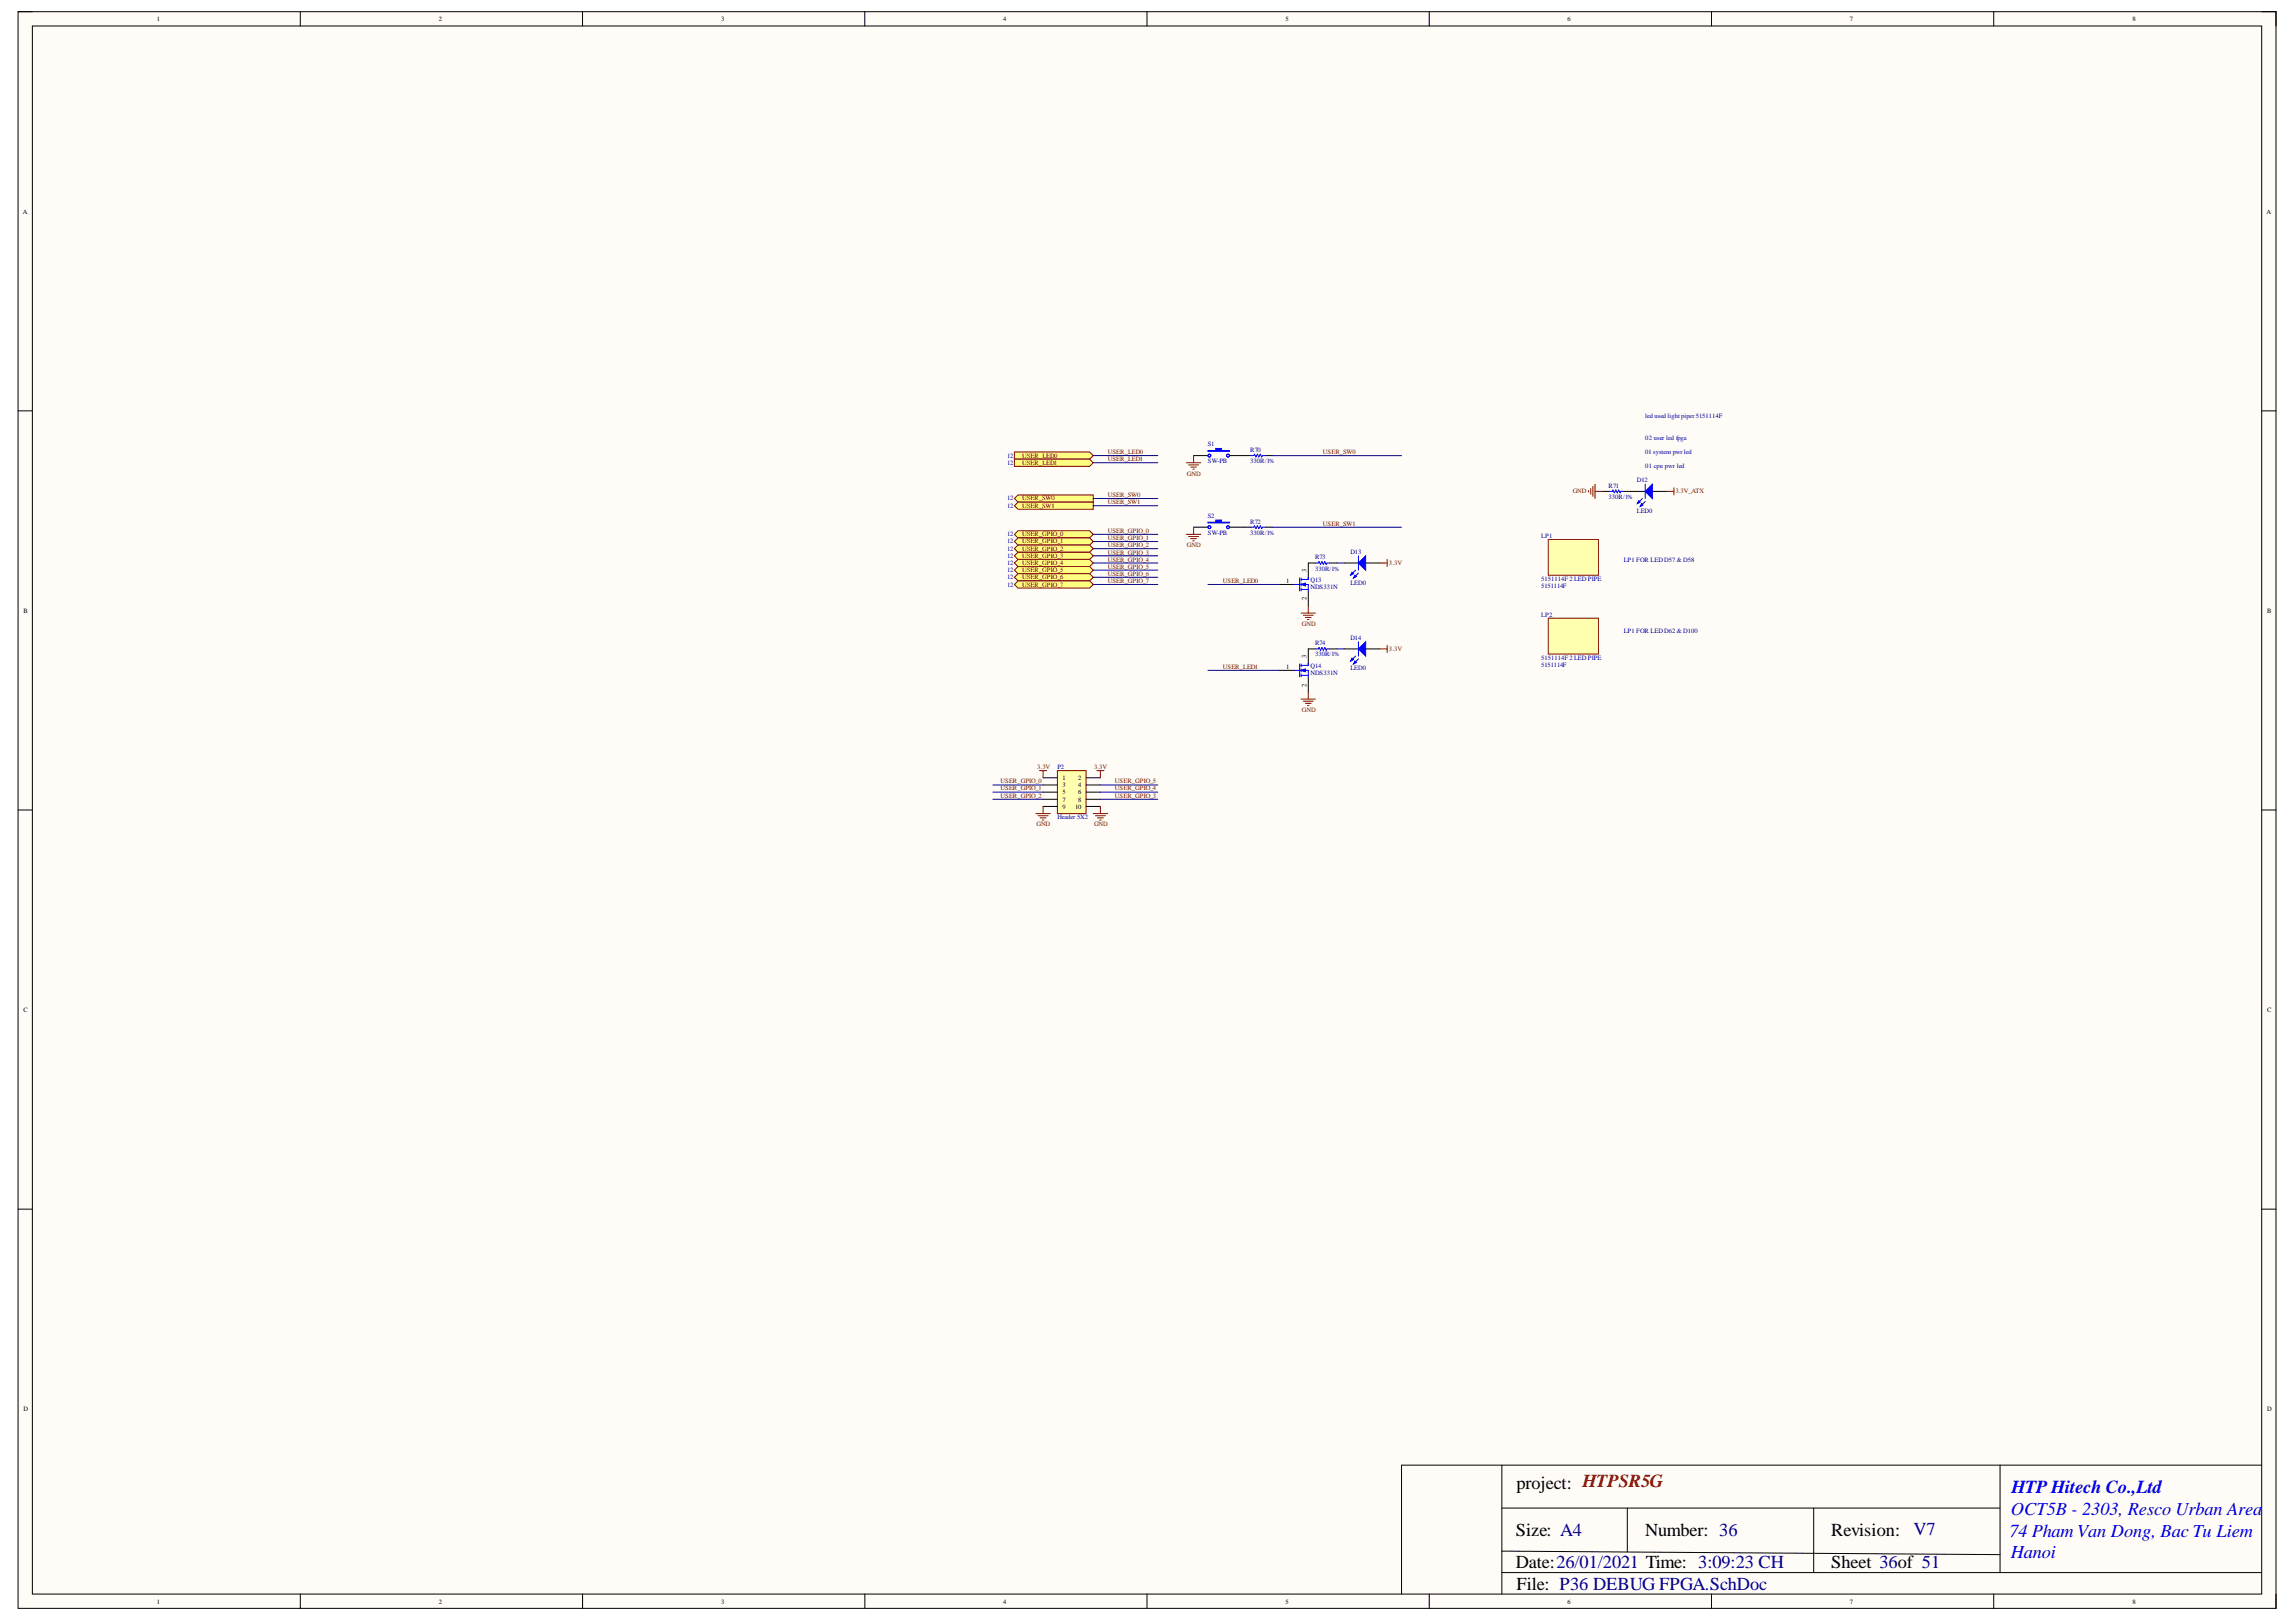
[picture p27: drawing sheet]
<svg xmlns="http://www.w3.org/2000/svg" width="297mm" height="210mm" viewBox="0 0 297 210" stroke-linecap="round" stroke-linejoin="round" font-family="sans-serif">
<defs><g id="words">
<g font-size="2.4">
<text x="196.2" y="192.6">project: HTPSR5G</text>
<text x="196.1" y="198.8">Size: A4</text>
<text x="196.1" y="202.9">Date:26/01/2021 Time: 3:09:23 CH</text>
<text x="212.9" y="198.8">Number: 36</text>
<text x="236.9" y="198.8">Revision:</text>
<text x="236.9" y="202.9">Sheet 36of 51</text>
<text x="196.2" y="205.7">File: P36 DEBUG FPGA.SchDoc</text>
</g>
<g font-size="2.4" fill="#00f">
<text x="260.1" y="196">OCT5B - 2303, Resco Urban Area</text>
<text x="260.2" y="193.2">HTP Hitech Co.,Ltd</text>
<text x="260" y="198.9">74 Pham Van Dong, Bac Tu Liem</text>
<text x="260.1" y="201.6">Hanoi</text>
</g>
<text font-size="2.4" fill="#000080" x="247.5" y="198.6">V7</text>
<g font-size=".8">
<text x="20.3" y="2.7">1</text>
<text x="56.8" y="2.7">2</text>
<text x="93.3" y="2.7">3</text>
<text x="129.8" y="2.7">4</text>
<text x="166.3" y="2.7">5</text>
<text x="202.8" y="2.7">6</text>
<text x="239.3" y="2.7">7</text>
<text x="275.9" y="2.7">8</text>
<text x="3" y="27.6">A</text>
<text x="293.2" y="27.6">A</text>
<text x="166.4" y="75.5">1</text>
<text x="169" y="77.7" transform="rotate(-90 169 77.7)">2</text>
<text x="169" y="74" transform="rotate(-90 169 74)">3</text>
<text x="3" y="79.3">B</text>
<text x="293.3" y="79.3">B</text>
<text x="166.4" y="86.6">1</text>
<text x="169" y="88.8" transform="rotate(-90 169 88.8)">2</text>
<text x="169" y="85.1" transform="rotate(-90 169 85.1)">3</text>
<text x="137.5" y="100.9">1</text>
<text x="137.5" y="101.9">3</text>
<text x="139.5" y="100.9">2</text>
<text x="139.5" y="101.9">4</text>
<text x="137.5" y="102.8">5</text>
<text x="137.5" y="103.7">7</text>
<text x="137.5" y="104.7">9</text>
<text x="139.1" y="104.7">10</text>
<text x="139.5" y="102.8">6</text>
<text x="139.5" y="103.7">8</text>
<text x="3" y="130.9">C</text>
<text x="293.3" y="130.9">C</text>
<text x="3" y="182.6">D</text>
<text x="293.3" y="182.6">D</text>
<text x="20.3" y="207.5">1</text>
<text x="56.8" y="207.5">2</text>
<text x="93.3" y="207.5">3</text>
<text x="129.8" y="207.5">4</text>
<text x="166.3" y="207.5">5</text>
<text x="202.8" y="207.5">6</text>
<text x="239.3" y="207.5">7</text>
<text x="275.9" y="207.5">8</text>
</g>
<g font-size=".8" fill="#000080">
<text x="130.3" y="59.3">12</text>
<text x="156.3" y="57.7">S1</text>
<text x="156.3" y="59.9">SW-PB</text>
<text x="161.8" y="59.9">330R/1%</text>
<text x="161.8" y="58.5">R70</text>
<text x="212.9" y="54.1">led used light piper5151114F</text>
<text x="212.9" y="56.9">02 user led fpga</text>
<text x="212.9" y="58.8">01 system pwrled</text>
<text x="130.3" y="60.2">12</text>
<text x="130.3" y="64.8">12</text>
<text x="130.3" y="65.7">12</text>
<text x="208.1" y="64.6">330R/1%</text>
<text x="208.1" y="63.1">R71</text>
<text x="211.8" y="62.4">D12</text>
<text x="212.9" y="60.6">01 cpu pwr led</text>
<text x="130.3" y="69.4">12</text>
<text x="130.3" y="70.3">12</text>
<text x="130.3" y="71.3">12</text>
<text x="156.3" y="67">S2</text>
<text x="156.3" y="69.2">SW-PB</text>
<text x="161.8" y="69.2">330R/1%</text>
<text x="161.8" y="67.8">R72</text>
<text x="174.7" y="71.7">D13</text>
<text x="199.4" y="69.7">LP1</text>
<text x="211.8" y="66.4">LED0</text>
<text x="130.3" y="72.2">12</text>
<text x="130.3" y="73.1">12</text>
<text x="130.3" y="74.1">12</text>
<text x="130.3" y="75">12</text>
<text x="130.3" y="75.9">12</text>
<text x="169.5" y="75.3">Q13</text>
<text x="169.5" y="76.3">NDS331N</text>
<text x="170.1" y="73.9">330R/1%</text>
<text x="170.1" y="72.4">R73</text>
<text x="174.7" y="75.7">LED0</text>
<text x="199.4" y="75.2">5151114F 2 LED PIPE</text>
<text x="199.4" y="76.1">5151114F</text>
<text x="210.1" y="72.7">LP1 FOR LED D57 &amp; D58</text>
<text x="170.1" y="83.5">R74</text>
<text x="174.7" y="82.8">D14</text>
<text x="199.4" y="79.8">LP2</text>
<text x="210.1" y="81.9">LP1 FOR LED D62 &amp; D100</text>
<text x="169.5" y="86.5">Q14</text>
<text x="169.5" y="87.4">NDS331N</text>
<text x="170.1" y="85">330R/1%</text>
<text x="174.7" y="86.7">LED0</text>
<text x="199.4" y="85.4">5151114F 2 LED PIPE</text>
<text x="199.4" y="86.3">5151114F</text>
<text x="136.8" y="99.6">P2</text>
<text x="136.8" y="106">Header 5X2</text>
</g>
<g font-size=".8" fill="#800000">
<text x="132.2" y="59.3">USER_LED0</text>
<text x="143.3" y="58.8">USER_LED0</text>
<text x="143.3" y="59.7">USER_LED1</text>
<text x="171.1" y="58.8">USER_SW0</text>
<text x="132.2" y="60.2">USER_LED1</text>
<text x="132.2" y="64.8">USER_SW0</text>
<text x="132.2" y="65.7">USER_SW1</text>
<text x="143.3" y="64.3">USER_SW0</text>
<text x="143.3" y="65.3">USER_SW1</text>
<text x="153.5" y="61.5">GND</text>
<text x="203.5" y="63.8">GND</text>
<text x="216.7" y="63.8">3.3V_ATX</text>
<text x="132.2" y="69.4">USER_GPIO_0</text>
<text x="132.2" y="70.3">USER_GPIO_1</text>
<text x="132.2" y="71.3">USER_GPIO_2</text>
<text x="143.3" y="69">USER_GPIO_0</text>
<text x="143.3" y="69.9">USER_GPIO_1</text>
<text x="143.3" y="70.8">USER_GPIO_2</text>
<text x="143.3" y="71.8">USER_GPIO_3</text>
<text x="153.5" y="70.8">GND</text>
<text x="171.1" y="68.1">USER_SW1</text>
<text x="132.2" y="72.2">USER_GPIO_3</text>
<text x="132.2" y="73.1">USER_GPIO_4</text>
<text x="132.2" y="74.1">USER_GPIO_5</text>
<text x="132.2" y="75">USER_GPIO_6</text>
<text x="132.2" y="75.9">USER_GPIO_7</text>
<text x="143.3" y="72.7">USER_GPIO_4</text>
<text x="143.3" y="73.6">USER_GPIO_5</text>
<text x="143.3" y="74.6">USER_GPIO_6</text>
<text x="143.3" y="75.5">USER_GPIO_7</text>
<text x="158.2" y="75.5">USER_LED0</text>
<text x="179.7" y="73.1">3.3V</text>
<text x="168.4" y="81">GND</text>
<text x="158.2" y="86.6">USER_LED1</text>
<text x="179.7" y="84.3">3.3V</text>
<text x="168.4" y="92.1">GND</text>
<text x="129.4" y="101.4">USER_GPIO_0</text>
<text x="134.2" y="99.6">3.3V</text>
<text x="141.5" y="99.6">3.3V</text>
<text x="144.2" y="101.4">USER_GPIO_5</text>
<text x="129.4" y="102.3">USER_GPIO_1</text>
<text x="129.4" y="103.2">USER_GPIO_2</text>
<text x="134.1" y="106.9">GND</text>
<text x="141.5" y="106.9">GND</text>
<text x="144.2" y="103.2">USER_GPIO_3</text>
<text x="144.2" y="102.3">USER_GPIO_4</text>
</g>
</g></defs>
<path d="M2.3 1.5h292.2v206.6h-292.2z" fill-rule="evenodd" fill="#fffcf8"/>
<path d="M2.3 1.5h292.2v206.6h-292.2z" fill="none" stroke="#000" stroke-width=".13"/>
<path d="M4.2 3.4h288.4v202.9h-288.4z" fill-rule="evenodd" fill="#fffcf8"/>
<g fill="none" stroke="#000" stroke-width=".13">
<path d="M2.3 1.5h1.9M4.2 3.4h288.4v202.9h-288.4zM38.8 1.5v1.9M75.4 1.5v1.9M111.9 1.5v1.9M148.4 1.5v1.9M184.9 1.5v1.9M221.4 1.5v1.9M257.9 1.5v1.9M292.6 1.5h1.9v1.9M2.3 53.2h1.9M154.4 59h1.9"/>
<path d="M159.1 59h1.8M292.6 53.2h1.9M2.3 104.8h1.9M292.6 104.8h1.9M2.3 156.5h1.9M292.6 156.5h1.9M194.3 189.6v16.7M194.3 195.2h64.5M210.5 195.2v5.6M234.6 195.2v8.3M258.8 189.6v13.9M292.6 189.6h-111.3v16.7"/>
<path d="M38.9 206.3v1.8M75.4 206.3v1.8M111.9 206.3v1.8M148.4 206.3v1.8M184.9 206.3v1.8M194.3 200.7l64.5 .5M194.3 203.5h98.3M221.4 206.3v1.8M257.9 206.3v1.8M294.5 206.3v1.8"/>
</g>
<path d="M156.3 58.3h1v-.3h.7v.3h1.1v.1h-2.8z" fill-rule="evenodd" fill="#00f"/>
<g fill="none" stroke="#00f" stroke-width=".13">
<path d="M156.3 58.3h1v-.3h.7v.3h1.1v.1h-2.8z"/>
<circle cx="156.5" cy="59" r=".19"/>
<circle cx="156.5" cy="59" r=".18"/>
<circle cx="158.9" cy="59" r=".19"/>
<circle cx="158.9" cy="59" r=".18"/>
</g>
<path d="M154.4 68.2h1.9M159.1 68.2h1.8" fill="none" stroke="#000" stroke-width=".13"/>
<path d="M156.3 67.6h1v-.3h.7v.3h1.1v.1h-2.8z" fill-rule="evenodd" fill="#00f"/>
<g fill="none" stroke="#00f" stroke-width=".13">
<path d="M161.8 59h.4l.1-.2 .2 .3 .2-.3 .2 .3 .1-.3 .2 .3 .1-.1h.4M156.3 67.6h1v-.3h.7v.3h1.1v.1h-2.8zM161.8 68.2h.4l.1-.2 .2 .4 .2-.4 .2 .4 .1-.4 .2 .4 .1-.2h.4"/>
<circle cx="156.5" cy="68.2" r=".19"/>
<circle cx="156.5" cy="68.2" r=".18"/>
<circle cx="158.9" cy="68.2" r=".19"/>
<circle cx="158.9" cy="68.2" r=".18"/>
</g>
<path d="M153.5 59.9h1.8M154.4 59v.9M153.5 69.1h1.8M153.8 60.2h1.3M153.8 69.4h1.3M154 60.4h.8M154 69.7h.8M154.3 60.7h.2M154.3 70h.2M154.4 68.2v.9" fill="none" stroke="#800000" stroke-width=".13"/>
<path d="M160.9 59h.9M163.7 59h.9M160.9 68.2h.9M163.7 68.2h.9" fill="none" stroke="#000" stroke-width=".13"/>
<path d="M136.8 99.7h3.7v5.6h-3.7z" fill-rule="evenodd" fill="#ffffb0"/>
<g fill="none" stroke="#800000" stroke-width=".13">
<path d="M134.5 99.7h.9M134.9 99.7v1M136.8 99.7h3.7v5.6h-3.7zM141.9 99.7h.9M142.4 99.7v1M134 105.3h1.9M134.3 105.6h1.3M134.6 105.8h.7M134.9 106.1h.1M134.9 104.4v.9M141.4 105.3h1.9M141.7 105.6h1.3"/>
<path d="M142 105.8h.7M142.3 106.1h.2M142.4 104.4v.9"/>
</g>
<g fill="none" stroke="#000" stroke-width=".13">
<path d="M165.5 75.6h1.9M169.3 76.6v1.8M170.2 72.9h-.9v1.8M172 72.9h1M134.9 100.7h1.9M134.9 101.6h1.9M134.9 102.5h1.9M134.9 103.4h1.9M134.9 104.4h1.9M140.5 100.7h1.9M140.5 101.6h1.9M140.5 102.5h1.9"/>
<path d="M140.5 103.4h1.9M140.5 104.4h1.9"/>
</g>
<path d="M167.4 75.6h.7M168.1 74.8v1.7M168.3 75h1M168.3 75.6h1v1M168.3 76.3h1M168.3 74.8v.4M168.3 75.5v.3M168.3 76.1v.4M170.2 72.9h.4v-.2l.2 .3 .2-.3 .2 .3 .2-.3 .2 .3 .1-.1h.3" fill="none" stroke="#00f" stroke-width=".13"/>
<path d="M168.3 75.6l.6-.1v.3z" fill="#00f"/>
<path d="M168.3 75.6l.6-.1v.3zM169.3 74.7v.3" fill="none" stroke="#00f" stroke-width=".13"/>
<path d="M173.9 72.9h1.8M176.7 72.9h1.8" fill="none" stroke="#000" stroke-width=".13"/>
<path d="M175.7 72.9l1-1v1.9z" fill="#00f"/>
<path d="M175.4 73.8l-.7 .6M175.7 72.9l1-1v1.9zM175.7 74.2l-.6 .6" fill="none" stroke="#00f" stroke-width=".13"/>
<path d="M174.9 74.1l.2 .2-.4 .1z" fill="#00f"/>
<path d="M174.9 74.1l.2 .2-.4 .1z" fill="none" stroke="#00f" stroke-width=".13"/>
<path d="M175.3 74.4l.2 .2-.4 .2z" fill="#00f"/>
<path d="M175.3 74.4l.2 .2-.4 .2zM175.7 71.9v1.9M167.4 86.8h.7M168.1 85.9v1.7M168.3 86.1h1M168.3 86.8h1v.9M168.3 87.4h1M168.3 85.9v.4M168.3 86.6v.3M168.3 87.2v.4M170.2 84h.4v-.2l.2 .4 .2-.4 .2 .4 .2-.4 .2 .4 .1-.2h.3" fill="none" stroke="#00f" stroke-width=".13"/>
<path d="M168.3 79.3h1.9M168.6 79.6h1.3M168.9 79.9h.7M169.3 78.4v.9M178.5 72.9h1M179.5 72.4v.9M169.2 80.2h.1" fill="none" stroke="#800000" stroke-width=".13"/>
<path d="M165.5 86.8h1.9M169.3 87.7v1.8M170.2 84h-.9v1.8M172 84h1" fill="none" stroke="#000" stroke-width=".13"/>
<path d="M168.3 86.8l.6-.2v.3z" fill="#00f"/>
<path d="M168.3 86.8l.6-.2v.3zM169.3 85.8v.3" fill="none" stroke="#00f" stroke-width=".13"/>
<path d="M173.9 84h1.8M176.7 84h1.8" fill="none" stroke="#000" stroke-width=".13"/>
<path d="M175.7 84l1-.9v1.8z" fill="#00f"/>
<path d="M175.4 84.9l-.7 .6M175.7 84l1-.9v1.8zM175.7 85.3l-.6 .6" fill="none" stroke="#00f" stroke-width=".13"/>
<path d="M174.9 85.2l.2 .2-.4 .1z" fill="#00f"/>
<path d="M174.9 85.2l.2 .2-.4 .1z" fill="none" stroke="#00f" stroke-width=".13"/>
<path d="M175.3 85.5l.2 .2-.4 .2z" fill="#00f"/>
<path d="M175.3 85.5l.2 .2-.4 .2zM175.7 83.1v1.8" fill="none" stroke="#00f" stroke-width=".13"/>
<path d="M168.3 90.5h1.9M168.6 90.7h1.3M168.9 91h.7M169.2 91.3h.1M169.3 89.5v1M178.5 84h1M179.5 83.5v.9" fill="none" stroke="#800000" stroke-width=".13"/>
<path d="M131.2 58.5h9.8l.4 .5-.4 .4h-9.8z" fill-rule="evenodd" fill="#ffff80"/>
<path d="M131.2 58.5h9.8l.4 .5-.4 .4h-9.8z" fill="none" stroke="#800000" stroke-width=".13"/>
<path d="M131.2 59.4h9.8l.4 .5-.4 .4h-9.8z" fill-rule="evenodd" fill="#ffff80"/>
<path d="M131.2 59.4h9.8l.4 .5-.4 .4h-9.8z" fill="none" stroke="#800000" stroke-width=".13"/>
<path d="M131.2 64.5l.5-.4h9.7v.9h-9.7z" fill-rule="evenodd" fill="#ffff80"/>
<path d="M131.2 64.5l.5-.4h9.7v.9h-9.7z" fill="none" stroke="#800000" stroke-width=".13"/>
<path d="M131.2 65.4l.5-.4h9.7v.9h-9.7z" fill-rule="evenodd" fill="#ffff80"/>
<path d="M131.2 65.4l.5-.4h9.7v.9h-9.7z" fill="none" stroke="#800000" stroke-width=".13"/>
<path d="M131.2 69.1l.5-.4h9.3l.4 .4-.4 .5h-9.3z" fill-rule="evenodd" fill="#ffff80"/>
<path d="M131.2 69.1l.5-.4h9.3l.4 .4-.4 .5h-9.3z" fill="none" stroke="#800000" stroke-width=".13"/>
<path d="M131.2 70.1l.5-.5h9.3l.4 .5-.4 .4h-9.3z" fill-rule="evenodd" fill="#ffff80"/>
<path d="M131.2 70.1l.5-.5h9.3l.4 .5-.4 .4h-9.3z" fill="none" stroke="#800000" stroke-width=".13"/>
<path d="M131.2 71l.5-.5h9.3l.4 .5-.4 .5h-9.3z" fill-rule="evenodd" fill="#ffff80"/>
<path d="M131.2 71l.5-.5h9.3l.4 .5-.4 .5h-9.3z" fill="none" stroke="#800000" stroke-width=".13"/>
<path d="M131.2 71.9l.5-.4h9.3l.4 .4-.4 .5h-9.3z" fill-rule="evenodd" fill="#ffff80"/>
<path d="M131.2 71.9l.5-.4h9.3l.4 .4-.4 .5h-9.3z" fill="none" stroke="#800000" stroke-width=".13"/>
<path d="M131.2 72.9l.5-.5h9.3l.4 .5-.4 .4h-9.3z" fill-rule="evenodd" fill="#ffff80"/>
<path d="M131.2 72.9l.5-.5h9.3l.4 .5-.4 .4h-9.3z" fill="none" stroke="#800000" stroke-width=".13"/>
<path d="M131.2 73.8l.5-.5h9.3l.4 .5-.4 .4h-9.3z" fill-rule="evenodd" fill="#ffff80"/>
<path d="M131.2 73.8l.5-.5h9.3l.4 .5-.4 .4h-9.3z" fill="none" stroke="#800000" stroke-width=".13"/>
<path d="M131.2 74.7l.5-.5h9.3l.4 .5-.4 .5h-9.3z" fill-rule="evenodd" fill="#ffff80"/>
<path d="M131.2 74.7l.5-.5h9.3l.4 .5-.4 .5h-9.3z" fill="none" stroke="#800000" stroke-width=".13"/>
<path d="M131.2 75.6l.5-.4h9.3l.4 .4-.4 .5h-9.3z" fill-rule="evenodd" fill="#ffff80"/>
<path d="M131.2 75.6l.5-.4h9.3l.4 .4-.4 .5h-9.3z" fill="none" stroke="#800000" stroke-width=".13"/>
<path d="M200.3 69.8h6.5v4.6h-6.5z" fill-rule="evenodd" fill="#ffffb0"/>
<path d="M200.3 69.8h6.5v4.6h-6.5z" fill="none" stroke="#800000" stroke-width=".13"/>
<path d="M200.3 80h6.5v4.6h-6.5z" fill-rule="evenodd" fill="#ffffb0"/>
<path d="M200.3 80h6.5v4.6h-6.5z" fill="none" stroke="#800000" stroke-width=".13"/>
<path d="M207.3 63.6h.9M210.1 63.6h2.7M213.8 63.6h1.8" fill="none" stroke="#000" stroke-width=".13"/>
<path d="M208.2 63.6h.4l.1-.2 .2 .4 .1-.4 .2 .4 .2-.4 .2 .4 .1-.2h.4" fill="none" stroke="#00f" stroke-width=".13"/>
<path d="M212.8 63.6l1-.9v1.8z" fill="#00f"/>
<path d="M212.5 64.5l-.7 .7M212.8 63.6l1-.9v1.8zM212.8 64.9l-.6 .6" fill="none" stroke="#00f" stroke-width=".13"/>
<path d="M212 64.8l.2 .2-.4 .2z" fill="#00f"/>
<path d="M212 64.8l.2 .2-.4 .2z" fill="none" stroke="#00f" stroke-width=".13"/>
<path d="M212.4 65.2l.2 .2-.4 .1z" fill="#00f"/>
<path d="M212.4 65.2l.2 .2-.4 .1zM212.8 62.7v1.8" fill="none" stroke="#00f" stroke-width=".13"/>
<path d="M205.5 63.5v.2M205.8 63.2v.8M206.1 62.9v1.3M206.4 62.7v1.8M206.4 63.6h.9M215.6 63.6h1M216.6 63.1v1" fill="none" stroke="#800000" stroke-width=".13"/>
<g fill="none" stroke="#000080" stroke-width=".13">
<path d="M141.4 59.9h8.4M141.4 59h8.4M164.6 59h16.7M141.4 75.6h8.4M141.4 74.7h8.4M141.4 73.8h8.4M141.4 72.9h8.4M141.4 71.9h8.4M141.4 71h8.4M141.4 70.1h8.4M141.4 69.1h8.4M141.4 65.4h8.4"/>
<path d="M141.4 64.5h8.4M156.3 75.6h9.2M164.6 68.2h16.7M173 72.9h.9M156.3 86.8h9.2M173 84h.9M128.5 103.4h6.4M128.5 102.5h6.4M128.5 101.6h6.4M142.4 103.4h7.4M142.4 102.5h7.4M142.4 101.6h7.4"/>
</g>
<use href="#words"/>
</svg>
